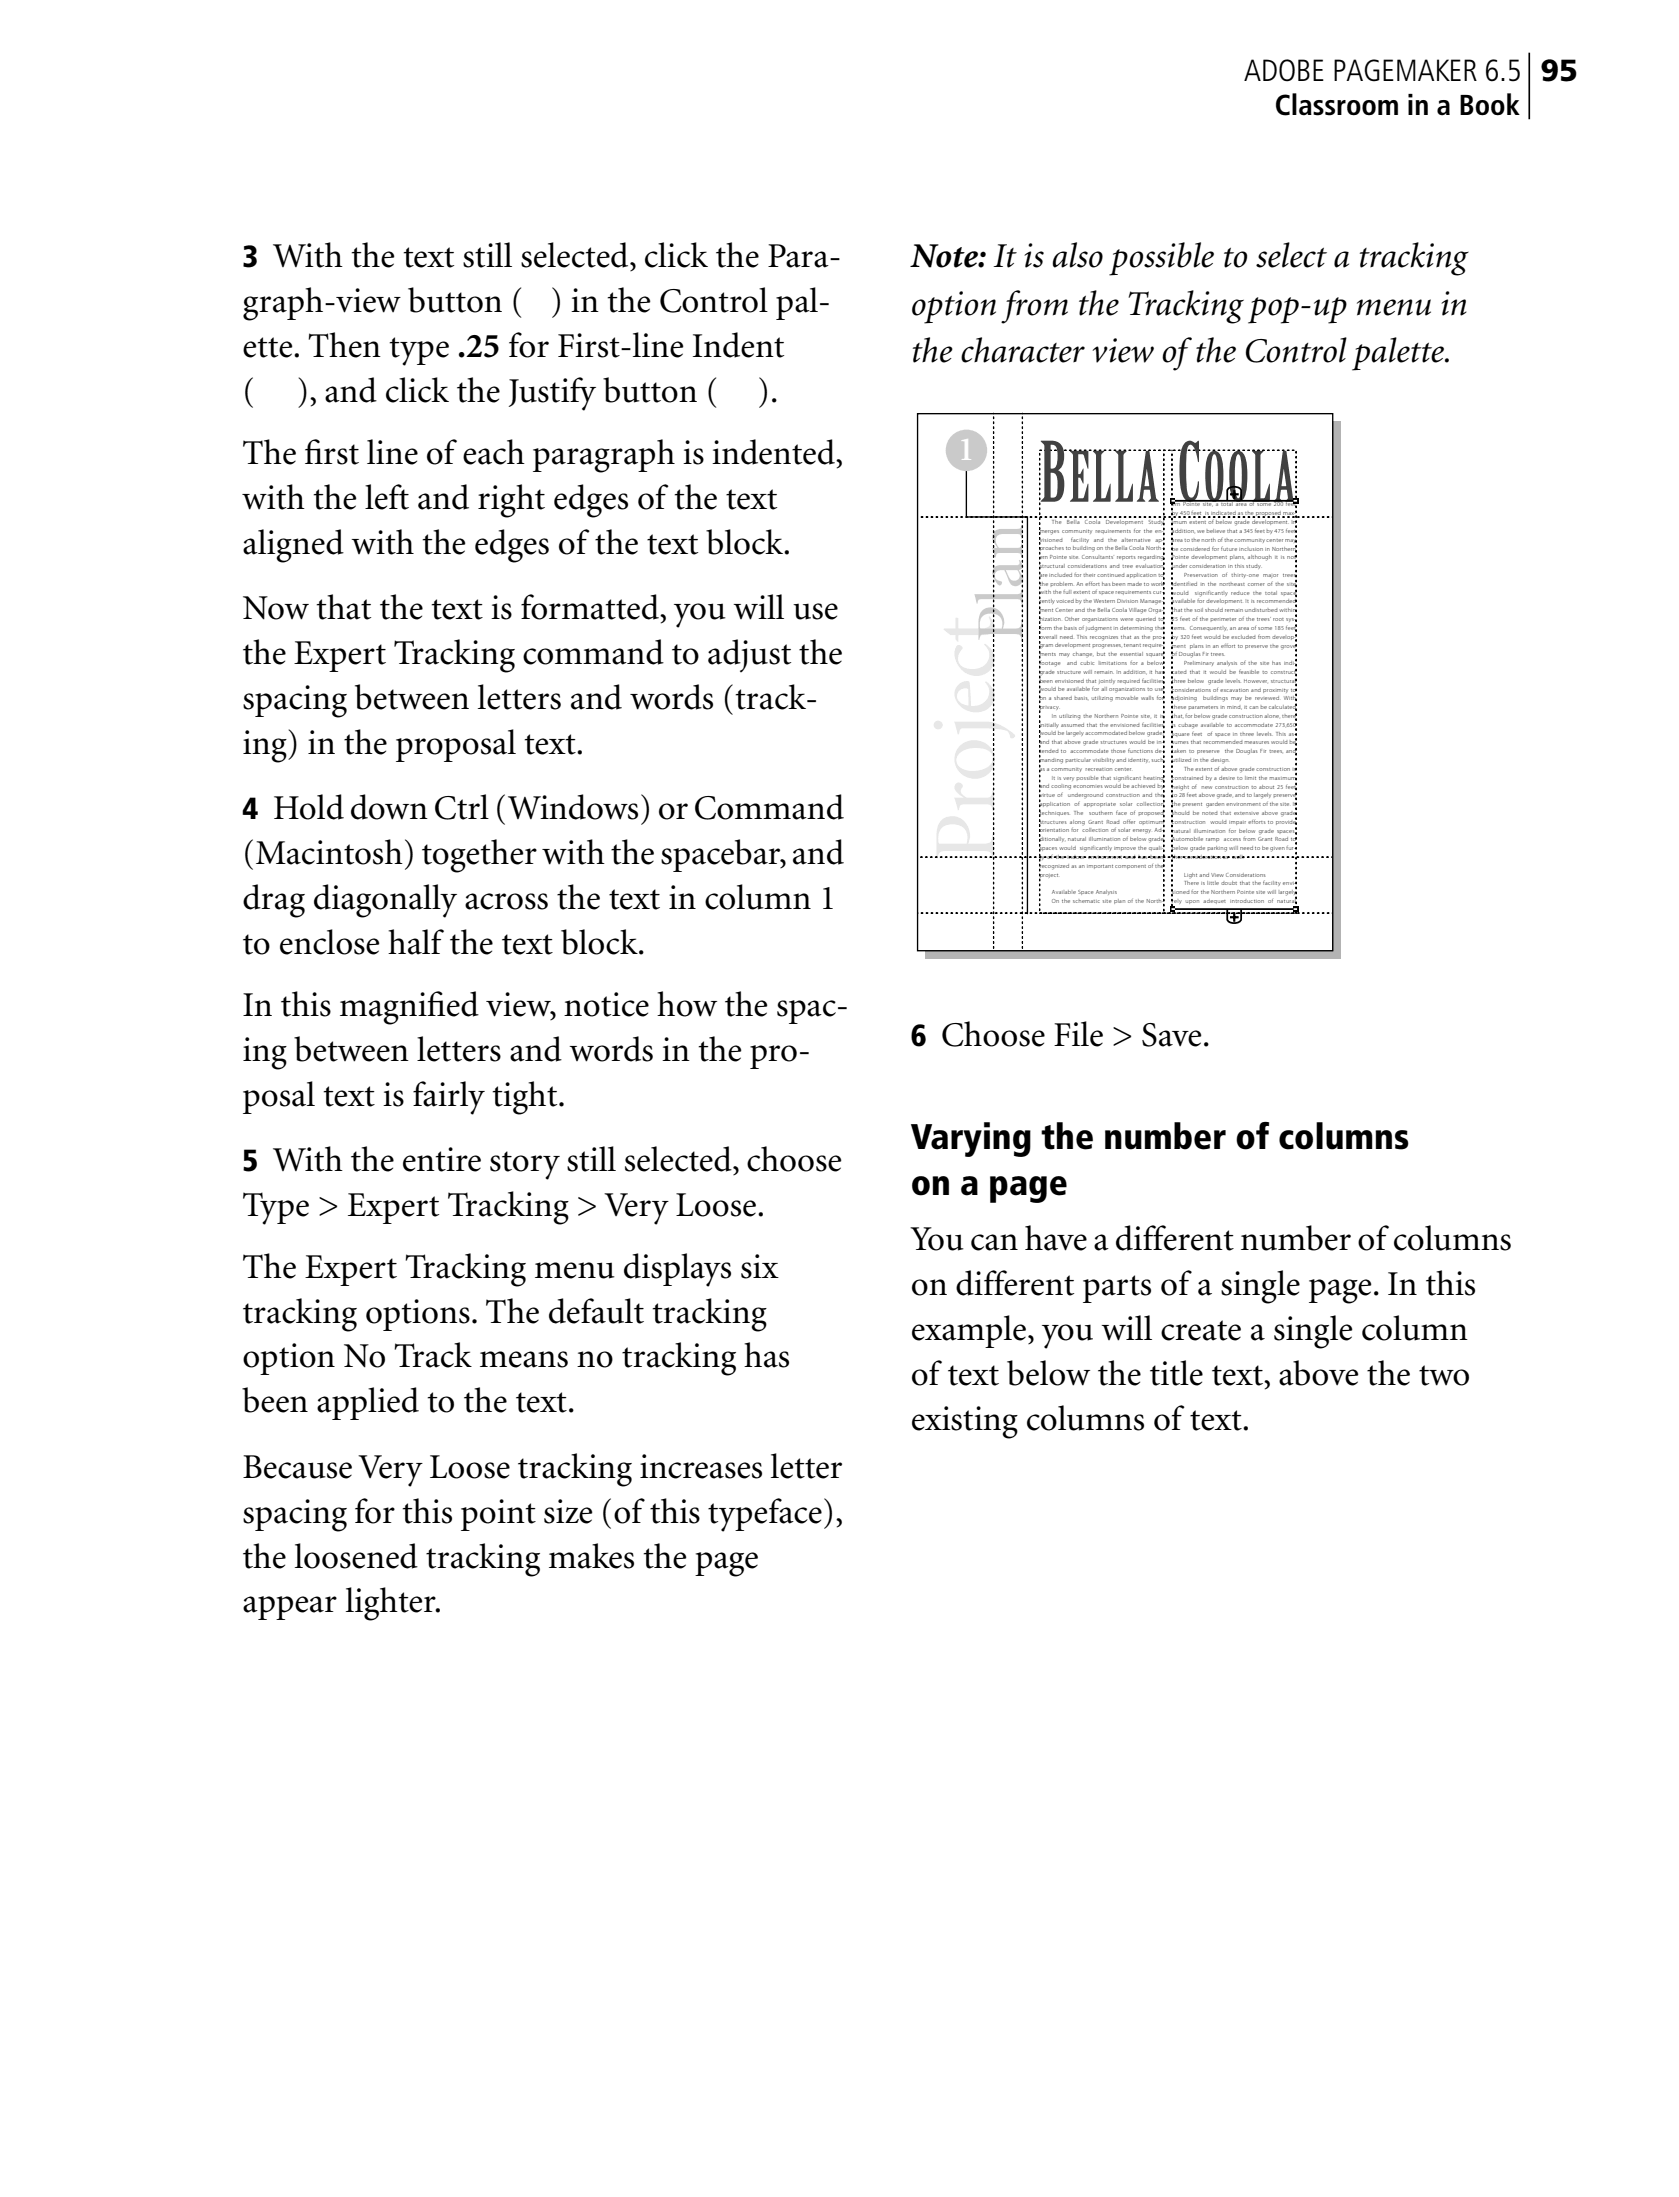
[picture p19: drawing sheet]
<svg xmlns="http://www.w3.org/2000/svg" width="175mm" height="229mm" viewBox="0 0 175 229" stroke-linecap="round" stroke-linejoin="round" font-family="sans-serif">
<defs><g id="words">
<text font-size="9.2" fill="#e6e6e6" x="103.4" y="89.7" transform="rotate(-90 103.4 89.7)">Project</text>
<g font-size="8.5" fill="#404040">
<text x="108.1" y="52.2">B</text>
<text x="122.4" y="52.2">C</text>
</g>
<g font-size="7.1" fill="#404040">
<text x="111.2" y="52.2">ELLA</text>
<text x="125.2" y="52.2">OOLA</text>
</g>
<text font-size="7.1" fill="#ccc" x="106.3" y="66.8" transform="rotate(-90 106.3 66.8)">Plan</text>
<g font-size="3.7">
<text x="94.7" y="119.6">Varying the number of columns</text>
<text x="94.7" y="124.3">on a page</text>
</g>
<g font-size="3.6">
<text x="28.4" y="27.8">With the text still selected, click the Para-</text>
<text x="94.7" y="27.8">Note: It is also possible to select a tracking</text>
<text x="25.2" y="32.5">graph-view button (</text>
<text x="57.2" y="32.5">) in the Control pal-</text>
<text x="94.7" y="32.8">option from the Tracking pop-up menu in</text>
<text x="25.2" y="37.2">ette. Then type .25 for First-line Indent</text>
<text x="25.2" y="41.8">(</text>
<text x="30.8" y="41.8">), and click the Justify button (</text>
<text x="78.7" y="41.8">).</text>
<text x="94.7" y="37.7">the character view of the Control palette.</text>
<text x="25.2" y="48.3">The f</text>
<text x="25.2" y="52.9">with the left and right edges of the text</text>
<text x="31.6" y="48.3">irst line of each paragraph is indented,</text>
<text x="25.2" y="57.6">aligned with the edges of the text block.</text>
<text x="25.2" y="64.4">Now that the text is formatted, you will use</text>
<text x="25.2" y="69.1">the Expert Tracking command to adjust the</text>
<text x="25.2" y="73.8">spacing between letters and words (track-</text>
<text x="25.2" y="78.4">ing) in the proposal text.</text>
<text x="25.2" y="89.9">(Macintosh) together with the spacebar, and</text>
<text x="28.4" y="85.2">Hold down Ctrl (Windows) or Command</text>
<text x="25.2" y="94.6">drag diagonally across the text in column 1</text>
<text x="25.2" y="99.3">to enclose half the text block.</text>
<text x="25.2" y="105.7">In this magnif</text>
<text x="44.4" y="105.7">ied view, notice how the spac-</text>
<text x="25.2" y="110.4">ing between letters and words in the pro-</text>
<text x="97.9" y="108.8">Choose File &gt; Save.</text>
<text x="25.2" y="115">posal text is fairly tight.</text>
<text x="28.4" y="121.8">With the entire story still selected, choose</text>
<text x="25.2" y="126.5">Type &gt; Expert Tracking &gt; Very Loose.</text>
<text x="94.7" y="130.1">You can have a different number of columns</text>
<text x="25.2" y="132.9">The Expert Tracking menu displays six</text>
<text x="25.2" y="137.6">tracking options. The default tracking</text>
<text x="94.7" y="134.8">on different parts of a single page. In this</text>
<text x="25.2" y="142.3">option No Track means no tracking has</text>
<text x="94.7" y="139.4">example, you will create a single column</text>
<text x="25.2" y="147">been applied to the text.</text>
<text x="94.7" y="144.1">oftext below the title text, above the two</text>
<text x="94.7" y="148.8">existing columns of text.</text>
<text x="25.2" y="153.8">Because Very Loose tracking increases letter</text>
<text x="25.2" y="158.4">spacing for this point size (of this typeface),</text>
<text x="25.2" y="163.1">the loosened tracking makes the page</text>
<text x="25.2" y="167.8">appear lighter.</text>
</g>
<text font-size="3.5" fill="#fff" x="99.7" y="47.9">1</text>
<g font-size="3.2">
<text x="129.4" y="8.4">ADOBE PAGEMAKER 6.5</text>
<text x="160.2" y="8.4">95</text>
<text x="25.2" y="27.8">3</text>
<text x="25.2" y="85.2">4</text>
<text x="94.7" y="108.8">6</text>
<text x="25.2" y="121.8">5</text>
</g>
<text font-size="3" x="132.6" y="11.9">Classroom in a Book</text>
<g font-size=".6">
<text x="121.9" y="52.7">ern Pointe site, a total area of some 200 feet</text>
<text x="121.9" y="53.6">by 450 feet is indicated as the proposed max-</text>
<text x="108.1" y="55.4">merges community requirements for the en-</text>
<text x="108.1" y="56.3">visioned</text>
<text x="108.1" y="57.3">proaches to building on the Bella Coola North-</text>
<text x="108.1" y="58.2">ern Pointe site. Consultants’ reports regarding</text>
<text x="108.1" y="59.1">structural considerations and tree evaluation</text>
<text x="109.4" y="54.5">The</text>
<text x="111" y="54.5">Bella</text>
<text x="111.4" y="56.3">facility</text>
<text x="112.8" y="54.5">Coola</text>
<text x="113.8" y="56.3">and</text>
<text x="115" y="54.5">Development</text>
<text x="115.3" y="56.3">the</text>
<text x="116.6" y="56.3">alternative</text>
<text x="119.4" y="54.5">Study</text>
<text x="120.2" y="56.3">ap-</text>
<text x="121.9" y="54.5">imum extent of below grade development. In</text>
<text x="121.9" y="55.5">addition, we believe that a 345 feet by 475 feet</text>
<text x="121.9" y="56.4">area to the north of the community center may</text>
<text x="121.9" y="57.3">be considered for future inclusion in Northern</text>
<text x="121.9" y="58.2">Pointe development plans, although it is not</text>
<text x="121.9" y="59.1">under consideration in this study.</text>
<text x="108.1" y="60">are included for their continued application to</text>
<text x="108.1" y="60.9">the problem. An effort has been made to work</text>
<text x="108.1" y="61.8">with the full extent of space requirements cur-</text>
<text x="108.1" y="62.8">rently voiced by the Western Division Manage-</text>
<text x="108.1" y="63.7">ment Center and the Bella Coola Village Orga-</text>
<text x="108.1" y="64.6">nization. Other organizations were queried to</text>
<text x="108.1" y="65.5">form the basis of judgment in determining the</text>
<text x="121.9" y="61">identified in the northeast corner of the site</text>
<text x="121.9" y="61.9">would</text>
<text x="121.9" y="62.8">available for development. It is recommended</text>
<text x="121.9" y="63.7">that the soil should remain undisturbed within</text>
<text x="121.9" y="64.6">25 feet of the perimeter of the trees’ root sys-</text>
<text x="121.9" y="65.5">tems. Consequently, an area of some 185 feet</text>
<text x="123.2" y="60">Preservation of thirty-one major trees</text>
<text x="124.3" y="61.9">significantly reduce the total space</text>
<text x="108.1" y="66.4">overall need. This recognizes that as the pro-</text>
<text x="108.1" y="67.4">gram development progresses, tenant require-</text>
<text x="108.1" y="68.3">ments may change, but the essential square</text>
<text x="108.1" y="69.2">footage</text>
<text x="108.1" y="70.1">grade structure will remain. In addition, it has</text>
<text x="108.1" y="71">been envisioned that jointly required facilities</text>
<text x="108.1" y="71.9">would be available for all organizations to use</text>
<text x="111" y="69.2">and cubic limitations for a below</text>
<text x="121.9" y="66.5">by 320 feet would be excluded from develop-</text>
<text x="121.9" y="67.4">ment plans in an effort to preserve the grove</text>
<text x="121.9" y="68.3">of Douglas Fir trees.</text>
<text x="121.9" y="70.1">cated that it would be feasible to construct</text>
<text x="121.9" y="71">three below grade levels. However, structural</text>
<text x="121.9" y="72">considerations of excavation and proximity to</text>
<text x="123.2" y="69.2">Preliminary analysis of the site has indi-</text>
<text x="108.1" y="72.9">on a shared basis, utilizing movable walls for</text>
<text x="108.1" y="73.8">privacy.</text>
<text x="108.1" y="75.6">initially assumed that the envisioned facilities</text>
<text x="108.1" y="76.5">would be largely accommodated below grade,</text>
<text x="108.1" y="77.4">and that above grade structures would be in-</text>
<text x="109.4" y="74.7">In utilizing the Northern Pointe site, it is</text>
<text x="121.9" y="72.9">adjoining</text>
<text x="121.9" y="73.8">these parameters in mind, it can be calculated</text>
<text x="121.9" y="74.7">that, for below grade construction alone, there</text>
<text x="121.9" y="75.6">is cubage available to accommodate 273,650</text>
<text x="121.9" y="76.5">square feet</text>
<text x="121.9" y="77.5">sumes that recommended measures would be</text>
<text x="125.1" y="72.9">buildings may be reviewed. With</text>
<text x="125.6" y="76.5">of space in three levels. This as-</text>
<text x="108.1" y="78.4">tended to accommodate those functions de-</text>
<text x="108.1" y="79.3">manding particular visibility and identity, such</text>
<text x="108.1" y="80.2">as a community recreation center.</text>
<text x="108.1" y="82">and cooling economies would be achieved by</text>
<text x="108.1" y="83">virtue of</text>
<text x="108.1" y="83.9">application of appropriate solar collection</text>
<text x="109.4" y="81.1">It is very possible that significant heating</text>
<text x="111.1" y="83">underground construction and the</text>
<text x="121.9" y="78.4">taken to preserve</text>
<text x="121.9" y="79.3">utilized in the design.</text>
<text x="121.9" y="81.1">constrained by a desire to limit the maximum</text>
<text x="121.9" y="82">height of</text>
<text x="121.9" y="83">to 28 feet above grade, and to largely preserve</text>
<text x="121.9" y="83.9">the present garden environment of the site. It</text>
<text x="123.2" y="80.2">The extent of above grade construction is</text>
<text x="125" y="82">new construction to about 25 feet</text>
<text x="127.4" y="78.4">the Douglas Fir trees, and</text>
<text x="108.1" y="84.8">techniques. The</text>
<text x="108.1" y="85.7">structures along Grant Road offer optimum</text>
<text x="108.1" y="86.6">orientation for collection of solar energy. Ad-</text>
<text x="108.1" y="87.5">ditionally, natural illumination of below grade</text>
<text x="108.1" y="88.5">spaces would significantly improve the quali-</text>
<text x="108.1" y="89.4">ty of the indoor environment and has been</text>
<text x="113.3" y="84.8">southern face of proposed</text>
<text x="121.9" y="84.8">should be noted that extensive above grade</text>
<text x="121.9" y="85.7">construction</text>
<text x="121.9" y="86.6">natural illumination for below grade spaces.</text>
<text x="121.9" y="87.5">Automobile ramp</text>
<text x="121.9" y="88.5">below grade parking will need to be given fur-</text>
<text x="121.9" y="89.4">ther consideration as well.</text>
<text x="125.9" y="85.7">would impair efforts to provide</text>
<text x="127.3" y="87.5">access from Grant Road to</text>
<text x="108.1" y="90.3">recognized as an important component of the</text>
<text x="108.1" y="91.2">project.</text>
<text x="109.4" y="93">Available Space Analysis</text>
<text x="109.4" y="94">On the schematic site plan of the North-</text>
<text x="121.9" y="93.1">sioned for the Northern Pointe site will largely</text>
<text x="121.9" y="94">rely upon adequet introduction of natural</text>
<text x="123.2" y="91.2">Light and View Considerations</text>
<text x="123.2" y="92.1">There is little doubt that the facility envi-</text>
</g>
</g></defs>
<path d="M159.1 5.5v6.9" fill="none" stroke="#000" stroke-width=".18"/>
<g fill="#fff">
<path d="M128.1 5.8h30v3h-30z"/>
<path d="M36.9 9.8h121.2v3.9h-121.2z"/>
<path d="M95.1 42.7h44.4v57.1h-44.4z"/>
</g>
<path d="M96.3 43.9h43.2v55.9h-43.2z" fill="#b3b3b3"/>
<path d="M95.4 43h43.2v55.9h-43.2z" fill="#fff" stroke="#000" stroke-width=".14"/>
<path d="M108.1 46.9h26.7v48.1h-26.7zM121 46.9v48.2M121.9 46.9v48.2" fill="none" stroke="#000" stroke-width=".14" stroke-dasharray="0 .3 0 0 0 0"/>
<path d="M100.5 49v4.8h6.4v41.3" fill="none" stroke="#000" stroke-width=".14"/>
<circle cx="100.5" cy="46.9" r="2.16" fill="#ccc"/>
<path d="M121.7 51.8h.5v.6h-.5zM134.5 51.8h.6v.6h-.6zM121.7 94.3h.5v.6h-.5zM134.5 94.3h.6v.6h-.6z" fill="#000"/>
<path d="M121.8 52.1h.4M134.5 52.1h.4M121.8 94.6h.4M134.5 94.6h.4" fill="none" stroke="#fff" stroke-width=".18"/>
<path d="M122.2 52.1h12.3M127.6 52.1v-1a.82 .82 0 0 1 1.5 0v1M122.2 94.6h12.3M129.1 94.6v1a.82 .82 0 0 1-1.5 0v-1" fill="none" stroke="#000" stroke-width=".18"/>
<path d="M127.9 51.4h.9M128.4 51v.9M127.9 95.4h.9M128.4 95v.9" fill="none" stroke="#000" stroke-width=".23"/>
<path d="M103.3 43v55.8M106.3 43v55.8M138.6 53.8h-43.1M138.5 89.2h-43.1M138.6 95h-43.2" fill="none" stroke="#000" stroke-width=".14" stroke-dasharray="0 .3 0 0 0 0"/>
<use href="#words"/>
</svg>
